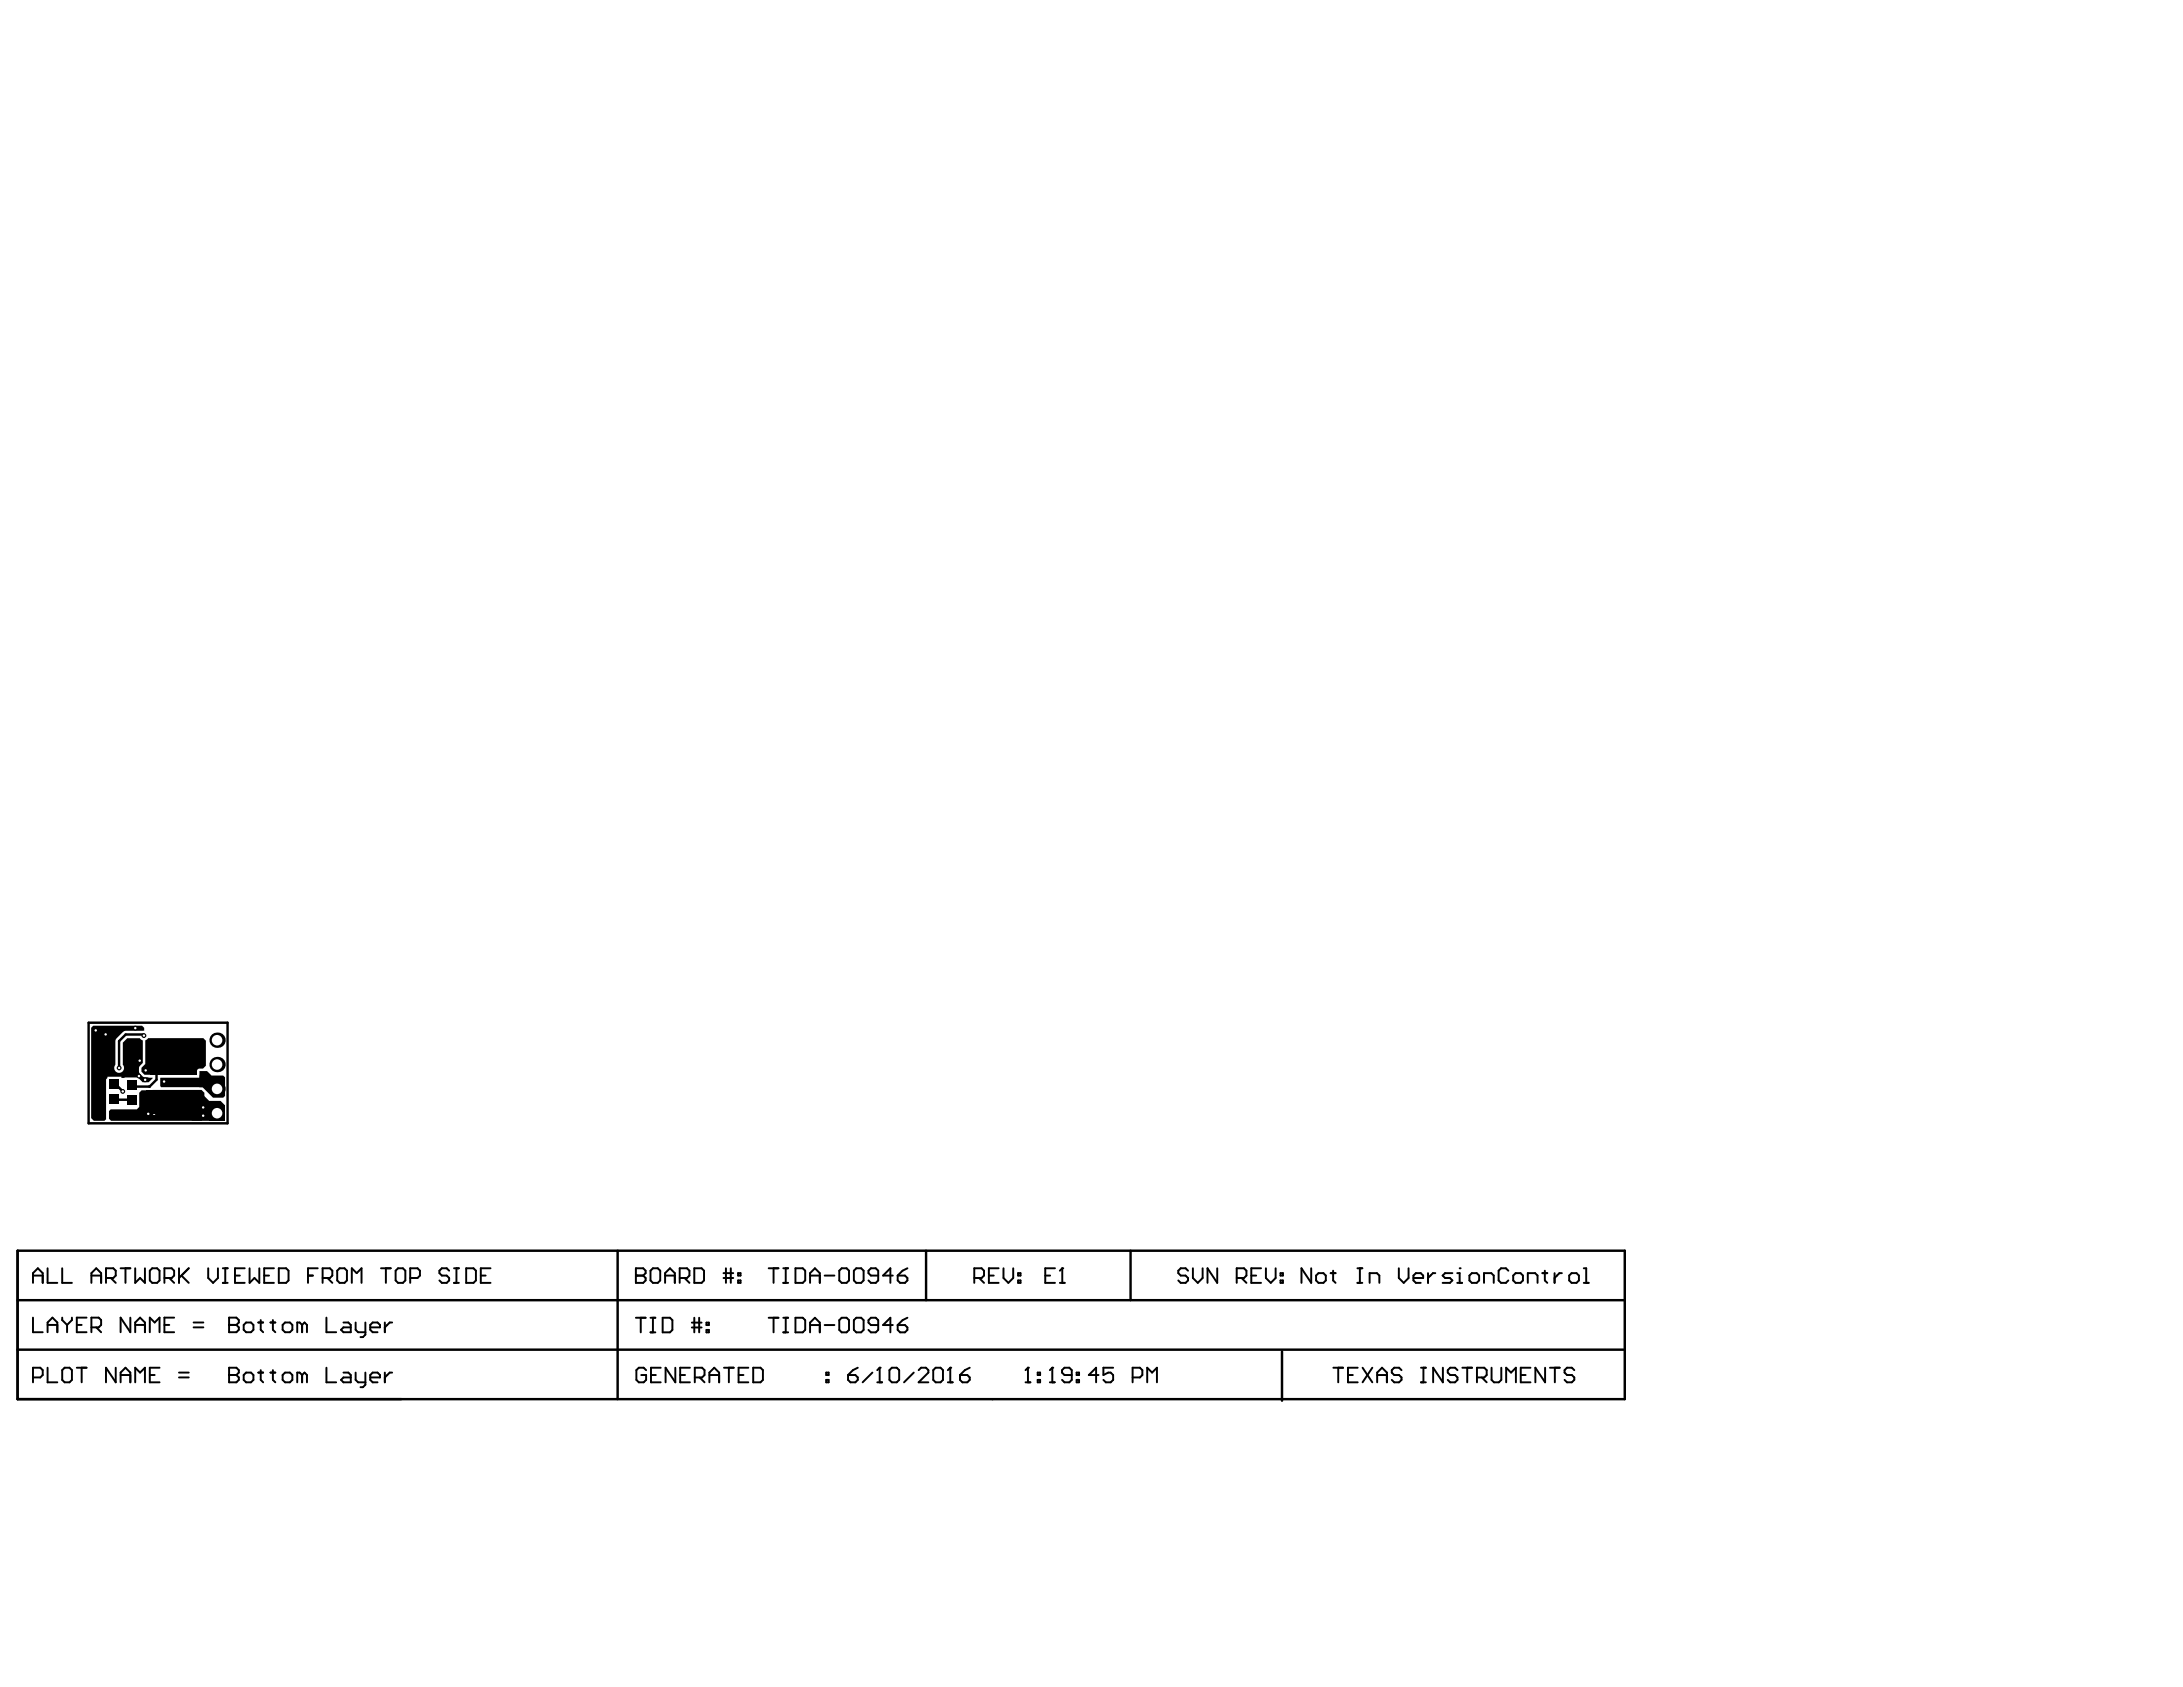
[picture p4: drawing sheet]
<svg xmlns="http://www.w3.org/2000/svg" width="279mm" height="216mm" viewBox="0 0 279 216" stroke-linecap="round" stroke-linejoin="round" font-family="sans-serif">
<g fill="none" stroke="#000" stroke-width=".31">
<path d="M11.3 130.9h17.8v12.9h-17.8zM14.8 138.8l.9 .9M18.4 132.4h-2.3l-.9 .8v3.5M19.1 139v.1M20.1 135.8h-.1v2.4l-.8 .8-2.1 .1-.3-.3M27.8 132.9v.3M14.8 140.7h2.1M2.2 160.1v19h205.8v-19h-205.7v19M2.2 172.7h205.7M2.2 166.4h205.8M79 160.1v19M118.5 160.1v6.3"/>
<path d="M144.7 160.1v6.3M164.1 172.9v6.4"/>
</g>
<g fill="none" stroke="#000" stroke-width=".25">
<path d="M4.2 163.2h1.3M4.2 164.2v-1.3l.6-.6 .7 .6v1.3M4.2 168.6v1.9h1.3M4.2 176.3h1l.3-.3v-.6l-.3-.4h-1v1.9M6.1 162.3v1.9h1.2M6.1 170.5v-1.2l.6-.7 .6 .7v1.2M6.1 175v1.9h1.2M6.1 169.6h1.2M8 162.3v1.9h1.2M8 175.4l.3-.4h.6l.3 .4v1.2l-.3 .3h-.6l-.3-.3zM8 168.6v.3l.6 .7M8.6 169.6v.9"/>
<path d="M9.2 168.6v.3l-.6 .7M9.8 175h1.3M9.8 169.6h.7M10.5 175v1.9M11.1 168.6h-1.3v1.9h1.3M11.7 163.2h1.2M11.7 169.9h.9l.3-.3v-.7l-.3-.3h-.9v1.9M11.7 164.2v-1.3l.6-.6 .6 .6v1.3M12.3 169.9l.6 .6M13.6 163.6h.9l.3-.4v-.6l-.3-.3h-.9v1.9M14.2 163.6l.6 .6M14.8 175v1.9l-1.2-1.9v1.9"/>
<path d="M15.4 162.3h1.3M15.4 176.9v-1.2l.7-.7 .6 .7v1.2M15.4 176h1.3M16.1 162.3v1.9M16.7 168.6v1.9l-1.3-1.9v1.9M17.3 162.3v1.9l.6-.6 .7 .6v-1.9M17.3 170.5v-1.2l.6-.7 .7 .7v1.2M17.3 176.9v-1.9l.6 .7 .7-.7v1.9M17.3 169.6h1.3M19.2 162.6l.3-.3h.6l.3 .3v1.3l-.3 .3h-.6l-.3-.3zM19.2 176h.6M19.2 170.5v-1.9l.6 .7 .6-.7v1.9"/>
<path d="M20.4 175h-1.2v1.9h1.2M21 163.6h1l.3-.4v-.6l-.3-.3h-1v1.9M21 169.6h.7M21.7 163.6l.6 .6M22.3 168.6h-1.3v1.9h1.3M22.9 176.3h1.3M22.9 175.7h1.3M22.9 162.3v1.9M23.2 163.2l1 1M24.2 162.3l-1.3 1.3M24.8 169.9h1.2M24.8 169.3h1.2"/>
<path d="M26.6 162.3v1.3l.7 .6 .6-.6v-1.3M28.5 164.2h.6M28.5 162.3h.6M28.8 162.3v1.9M29.3 176h.1M29.3 169.6h.1M29.3 175h1l.3 .4v.3l-.3 .3 .3 .3v.3l-.3 .3h-1zM29.3 176h1M29.3 168.6h1l.3 .3v.4l-.3 .3 .3 .3v.3l-.3 .3h-1zM29.3 169.6h1M30.1 163.2h.6M31.2 176l.3-.3h.6l.3 .3v.6l-.3 .3h-.6l-.3-.3z"/>
<path d="M31.2 169.6l.3-.3h.6l.3 .3v.6l-.3 .3h-.6l-.3-.3zM31.3 162.3h-1.2v1.9h1.2M31.9 162.3v1.9l.7-.6 .6 .6v-1.9M33.1 175.7h.6M33.1 169.3h.6M33.4 168.9v1.3l.3 .3M33.4 175.4v1.2l.3 .3M33.8 163.2h.6M34.6 175.7h.6M34.6 169.3h.6M34.9 168.9v1.3l.3 .3M34.9 175.4v1.2l.3 .3"/>
<path d="M35.1 162.3h-1.3v1.9h1.3M35.7 162.3h.9l.3 .3v1.3l-.3 .3h-.9zM36.2 176l.3-.3h.6l.3 .3v.6l-.3 .3h-.6l-.3-.3zM36.2 169.6l.3-.3h.6l.3 .3v.6l-.3 .3h-.6l-.3-.3zM38.7 176l-.3-.3h-.4v1.2M38.7 169.6l-.3-.3h-.4v1.2M38.7 169.6v.9M38.7 176v.9M38.7 176l.3-.3 .3 .3v.9M38.7 169.6l.3-.3 .3 .3v.9M39.4 163.2h.6M40.7 162.3h-1.3v1.9"/>
<path d="M41.3 163.6h.9l.3-.4v-.6l-.3-.3h-.9v1.9M41.8 175v1.9h1.2M41.8 168.6v1.9h1.2M41.9 163.6l.6 .6M43.2 162.6l.3-.3h.6l.3 .3v1.3l-.3 .3h-.6l-.3-.3zM44 175.7h.6l.3 .3v.9h-.9l-.4-.3 .4-.3h.9M44 169.3h.6l.3 .3v.9h-.9l-.4-.3 .4-.3h.9M45 164.2v-1.9l.6 .6 .7-.6v1.9M45.5 175.7v.9l.3 .3h1M45.5 169.3v.9l.3 .3h1M46.8 169.3v1.5l-.3 .3h-.4M46.8 175.7v1.5l-.3 .3h-.4"/>
<path d="M47.4 176.3h1.2v-.3l-.3-.3h-.6l-.3 .3v.6l.3 .3h.6M47.4 169.9h1.2v-.3l-.3-.3h-.6l-.3 .3v.6l.3 .3h.6M48.8 162.3h1.2M49.3 169.3v1.2M49.3 175.7v1.2M49.4 162.3v1.9M50.2 175.7h-.3l-.6 .6M50.2 169.3h-.3l-.6 .6M50.6 162.6l.3-.3h.7l.3 .3v1.3l-.3 .3h-.7l-.3-.3zM52.5 163.6h.9l.3-.4v-.6l-.3-.3h-.9v1.9M57.5 162.6l-.3-.3h-.6l-.4 .3v.3l.4 .3h.6l.3 .4v.3l-.3 .3h-.6l-.4-.3M58.1 164.2h.6"/>
<path d="M58.1 162.3h.6M58.4 162.3v1.9M59.7 162.3h.9l.3 .3v1.3l-.3 .3h-.9zM61.5 163.2h.7M62.8 162.3h-1.3v1.9h1.3M81.4 163.2h.1M81.4 162.3h.9l.3 .3v.3l-.3 .3 .3 .4v.3l-.3 .3h-.9zM81.4 163.2h.9M81.4 168.6h1.2M82 168.6v1.9M82.7 175.4l-.3-.4h-.6l-.4 .4v1.2l.4 .3h.6l.3-.3v-.6h-.6M83.3 162.6l.3-.3h.6l.3 .3v1.3l-.3 .3h-.6l-.3-.3z"/>
<path d="M83.3 168.6h.6M83.3 170.5h.6M83.3 176h.6M83.6 168.6v1.9M84.6 175h-1.3v1.9h1.3M84.8 168.6h.9l.4 .4v1.2l-.4 .3h-.9zM85.1 163.2h1.3M85.1 164.2v-1.3l.6-.6 .7 .6v1.3M86.4 175v1.9l-1.2-1.9v1.9M87 163.6h.9l.3-.4v-.6l-.3-.3h-.9v1.9M87.1 176h.6M87.6 163.6l.6 .6"/>
<path d="M88.3 175h-1.2v1.9h1.2M88.6 169.3h1.2M88.6 169.9h1.2M88.9 162.3h.9l.3 .3v1.3l-.3 .3h-.9zM88.9 168.6v1.9M88.9 176.3h1l.3-.3v-.6l-.3-.4h-1v1.9M89.5 168.6v1.9M89.5 176.3l.7 .6M90.4 169.3h.3v.3h-.3zM90.4 170.2h.3v.3h-.3zM90.8 176h1.2M90.8 176.9v-1.2l.6-.7 .6 .7v1.2"/>
<path d="M92.6 162.9h1.2M92.6 163.6h1.2M92.7 175h1.2M92.9 162.3v1.9M93.3 175v1.9M93.5 162.3v1.9M94.5 163.9h.3v.3h-.3zM94.5 162.9h.3v.3h-.3zM94.5 176h.7M95.8 175h-1.3v1.9h1.3M96.4 175h.9l.3 .4v1.2l-.3 .3h-.9zM98.4 162.3h1.2"/>
<path d="M98.4 168.6h1.2M99 162.3v1.9M99 168.6v1.9M100.3 164.2h.6M100.3 162.3h.6M100.3 168.6h.6M100.3 170.5h.6M100.6 162.3v1.9M100.6 168.6v1.9M101.8 162.3h.9l.4 .3v1.3l-.4 .3h-.9zM101.8 168.6h.9l.4 .4v1.2l-.4 .3h-.9zM103.7 163.2h1.2"/>
<path d="M103.7 169.6h1.2M103.7 164.2v-1.3l.6-.6 .6 .6v1.3M103.7 170.5v-1.2l.6-.7 .6 .7v1.2M105.5 163.2h1.3M105.5 169.6h1.3M105.7 176.6h.4v.3h-.4zM105.7 175.7h.4v.3h-.4zM107.4 162.6l.3-.3h.7l.3 .3v1.3l-.3 .3h-.7l-.3-.3zM107.7 168.6h.7l.3 .4v1.2l-.3 .3h-.7l-.3-.3v-1.2zM108.5 176h1l.3 .3v.3l-.3 .3h-.6l-.4-.3zM109.3 162.6l.3-.3h.6l.3 .3v1.3l-.3 .3h-.6l-.3-.3zM109.6 168.6h.6l.3 .4v1.2l-.3 .3h-.6l-.3-.3v-1.2z"/>
<path d="M109.8 175l-.6 .4-.7 .6M111.7 175.7l-1.3 1.2M112.3 176.9h.6M112.4 163.2h-.9l-.3-.3v-.3l.3-.3h.6l.3 .3v1.3l-.3 .3h-.6l-.3-.3M112.4 169.6h-.9l-.3-.3v-.3l.3-.4h.6l.3 .4v1.2l-.3 .3h-.6l-.3-.3M112.6 175h.1M112.6 175v1.9M112.6 175l-.3 .4M113.8 175.4l.3-.4h.7l.3 .4v1.2l-.3 .3h-.7l-.3-.3zM114.3 163.2h-1.3l1-.9v1.9M114.3 169.6h-1.3l1-1v1.9M114.9 163.2h.9l.3 .4v.3l-.3 .3h-.6l-.3-.3z"/>
<path d="M114.9 169.6h.9l.3 .3v.3l-.3 .3h-.6l-.3-.3zM116.1 162.3l-.6 .3-.6 .6M116.1 168.6l-.6 .4-.6 .6M117 175.7l-1.3 1.2M117.6 175.4l.3-.4h.6l.3 .4v.3l-1.2 1.2h1.2M119.4 175.4l.4-.4h.6l.3 .4v1.2l-.3 .3h-.6l-.4-.3zM121.3 176.9h.6M121.6 175h.1M121.6 175v1.9M121.6 175l-.3 .4M122.9 176h.9l.3 .3v.3l-.3 .3h-.6l-.3-.3zM124.1 175l-.6 .4-.6 .6"/>
<path d="M124.7 163.6h.9l.3-.4v-.6l-.3-.3h-.9v1.9M125.3 163.6l.6 .6M126.6 163.2h.6M127.8 162.3h-1.2v1.9h1.2M128.4 162.3v1.3l.7 .6 .6-.6v-1.3M130.3 163.9h.3v.3h-.3zM130.3 162.9h.3v.3h-.3zM131.3 176.9h.6M131.6 175h.1M131.6 175v1.9M131.6 175l-.3 .4M132.8 176.6h.3v.3h-.3z"/>
<path d="M132.8 175.7h.3v.3h-.3zM133.8 163.2h.6M134.4 176.9h.6M134.7 175h.1M134.7 175v1.9M134.7 175l-.3 .4M135 162.3h-1.2v1.9h1.2M135.6 164.2h.7M136 162.3h.1M136 162.3v1.9M136 162.3l-.4 .3M137.2 176h-1l-.3-.3v-.3l.3-.4h.7l.3 .4v1.2l-.3 .3h-.7l-.3-.3"/>
<path d="M137.8 176.6h.3v.3h-.3zM137.8 175.7h.3v.3h-.3zM140.6 176h-1.2l.9-1v1.9M142.5 175h-1.3v1l.6-.3h.4l.3 .3v.6l-.3 .3h-.7l-.3-.3M145 176.3h.9l.3-.3v-.6l-.3-.4h-.9v1.9M146.8 176.9v-1.9l.7 .7 .6-.7v1.9M152.1 162.6l-.4-.3h-.6l-.3 .3v.3l.3 .3h.6l.4 .4v.3l-.4 .3h-.6l-.3-.3M152.7 162.3v1.3l.6 .6 .6-.6v-1.3M155.8 162.3v1.9l-1.3-1.9v1.9M158.3 163.6h.9l.3-.4v-.6l-.3-.3h-.9v1.9M158.9 163.6l.6 .6M160.2 163.2h.6"/>
<path d="M161.4 162.3h-1.2v1.9h1.2M162 162.3v1.3l.6 .6 .7-.6v-1.3M163.9 163.9h.3v.3h-.3zM163.9 162.9h.3v.3h-.3zM167.8 162.3v1.9l-1.2-1.9v1.9M168.4 163.2l.4-.3h.6l.3 .3v.7l-.3 .3h-.6l-.4-.3zM170.3 162.9h.6M170.6 162.6v1.3l.3 .3M170.7 175h1.2M171.3 175v1.9M172.5 176h.6M173.7 164.2h.7"/>
<path d="M173.7 162.3h.7M173.8 175h-1.3v1.9h1.3M174.1 162.3v1.9M174.4 175l1.2 1.9M175.3 164.2v-1.3h.9l.3 .3v1M175.6 175l-1.2 1.9M176.3 176h1.2M176.3 176.9v-1.2l.6-.7 .6 .7v1.2M179 162.3v1.3l.7 .6 .6-.6v-1.3M179.4 175.4l-.3-.4h-.7l-.3 .4v.3l.3 .3h.7l.3 .3v.3l-.3 .3h-.7l-.3-.3M180.9 163.6h1.2v-.4l-.3-.3h-.6l-.3 .3v.7l.3 .3h.6M181.9 175h.6"/>
<path d="M181.9 176.9h.6M182.2 175v1.9M182.8 162.9v1.3M183.7 162.9h-.3l-.6 .7M184.7 175v1.9l-1.3-1.9v1.9M185.9 162.9h-.9l-.4 .3 .4 .4h.6l.3 .3-.3 .3h-1M186.5 164.2h.6M186.5 162.9h.3v1.3M186.5 175.4l-.3-.4h-.6l-.3 .4v.3l.3 .3h.6l.3 .3v.3l-.3 .3h-.6l-.3-.3M186.8 162.3h.1M187.2 175h1.2M187.8 175v1.9"/>
<path d="M188.4 162.9h.6l.3 .3v.7l-.3 .3h-.6l-.3-.3v-.7zM189 176.3h1l.3-.3v-.6l-.3-.4h-1v1.9M189.7 176.3l.6 .6M189.9 164.2v-1.3h1l.3 .3v1M190.9 175v1.6l.3 .3h.6l.3-.3v-1.6M192.8 176.9v-1.9l.6 .7 .6-.7v1.9M193.1 162.6l-.4-.3h-.6l-.3 .3v1.3l.3 .3h.6l.4-.3M193.7 163.2l.3-.3h.6l.3 .3v.7l-.3 .3h-.6l-.3-.3zM194.6 176h.7M195.5 164.2v-1.3h1l.3 .3v1M195.9 175h-1.3v1.9h1.3M197.4 162.9h.6"/>
<path d="M197.7 162.6v1.3l.3 .3M197.8 175v1.9l-1.3-1.9v1.9M198.4 175h1.2M199 162.9v1.3M199 175v1.9M199.9 162.9h-.3l-.6 .7M200.8 163.2l.3-.3h.7l.3 .3v.7l-.3 .3h-.7l-.3-.3zM201.5 175.4l-.3-.4h-.6l-.4 .4v.3l.4 .3h.6l.3 .3v.3l-.3 .3h-.6l-.4-.3M202.7 164.2h.6M202.7 162.3h.3v1.9"/>
</g>
<g fill="#000">
<path d="M11.7 131.5l.2-.2h6.3l.3 .2v.4l-2.6 .1-1 .9-.1 .3v3.1a.63 .63 0 0 0 0 .8 .63 .63 0 0 0 .9 0 .63 .63 0 0 0 0-.8v-2.9l.6-.5h1.6l.4 .2v2.9l-.5 .6v.6l.5 .6 1.3 .2-.6 .5h-.7l-.6-.6-2.2 .1v-.2h-1.8v.2l-.1 .1v5.1l-.2 .2h-1.4l-.3-.3zM13.9 142.2l.3-.2h3.3l.3-.3v-1.9l.3-.3h7.7l.4 .4v3.2l-.4 .3h-11.6l-.3-.2zM18.6 133.2l.4-.3h7l.4 .3v3.2l-.4 .4h-.2a.44 .44 0 0 0-.6 .2v.5h-6.7l-.4-.3v-.5l.5-.5zM20.5 138l5-.1 .1-.8h.9l.6 .5h1.5l.2 .3v2.4l-.2 .2h-1.3l-1.4-1.3-5.3-.1-.1-.1zM23.8 141l1.1-1.2h.8l1.1 1.1h1.4l.6 .5v1.9l-.2 .1h-4l-.8-.8z"/>
<circle cx="15.7" cy="139.7" r=".31"/>
</g>
<g fill="#000">
<path d="M18.8 133.1h7v3.3h-7z" fill-rule="evenodd"/>
<path d="M18.7 139.5h7.1v3.5h-7.1z" fill-rule="evenodd"/>
</g>
<circle cx="15.7" cy="139.7" r=".16" fill="#fff"/>
<circle cx="17.8" cy="137.7" r=".31" fill="#000"/>
<circle cx="17.8" cy="137.7" r=".16" fill="#fff"/>
<circle cx="18.6" cy="137" r=".31" fill="#000"/>
<circle cx="18.6" cy="137" r=".16" fill="#fff"/>
<circle cx="21" cy="137.3" r=".31" fill="#000"/>
<circle cx="21" cy="137.3" r=".16" fill="#fff"/>
<circle cx="18.6" cy="138.2" r=".31" fill="#000"/>
<circle cx="18.6" cy="138.2" r=".16" fill="#fff"/>
<circle cx="15.2" cy="136.7" r=".31" fill="#000"/>
<circle cx="15.2" cy="136.7" r=".16" fill="#fff"/>
<circle cx="18.4" cy="132.5" r=".31" fill="#000"/>
<circle cx="18.4" cy="132.5" r=".16" fill="#fff"/>
<circle cx="12.3" cy="131.9" r=".31" fill="#000"/>
<circle cx="12.3" cy="131.9" r=".16" fill="#fff"/>
<circle cx="13.5" cy="132.4" r=".31" fill="#000"/>
<circle cx="13.5" cy="132.4" r=".16" fill="#fff"/>
<circle cx="17.3" cy="131.6" r=".31" fill="#000"/>
<circle cx="17.3" cy="131.6" r=".16" fill="#fff"/>
<circle cx="17.9" cy="135.7" r=".31" fill="#000"/>
<circle cx="17.9" cy="135.7" r=".16" fill="#fff"/>
<circle cx="26" cy="141.7" r=".31" fill="#000"/>
<circle cx="26" cy="141.7" r=".16" fill="#fff"/>
<circle cx="19" cy="142.5" r=".31" fill="#000"/>
<circle cx="19" cy="142.5" r=".16" fill="#fff"/>
<circle cx="19.7" cy="142.5" r=".31" fill="#000"/>
<circle cx="19.7" cy="142.5" r=".16" fill="#fff"/>
<circle cx="26" cy="142.8" r=".31" fill="#000"/>
<circle cx="26" cy="142.8" r=".16" fill="#fff"/>
<circle cx="21.4" cy="136.5" r=".31" fill="#000"/>
<circle cx="21.4" cy="136.5" r=".16" fill="#fff"/>
<circle cx="21" cy="138.4" r=".31" fill="#000"/>
<circle cx="21" cy="138.4" r=".16" fill="#fff"/>
<circle cx="27.8" cy="133.1" r=".98" fill="#000"/>
<circle cx="27.8" cy="133.1" r=".67" fill="#fff"/>
<path d="M26.8 141.5h2v1.9h-2z" fill-rule="evenodd" fill="#000"/>
<circle cx="27.8" cy="142.5" r=".67" fill="#fff"/>
<circle cx="27.8" cy="136.2" r=".98" fill="#000"/>
<circle cx="27.8" cy="136.2" r=".67" fill="#fff"/>
<circle cx="27.8" cy="139.4" r=".98" fill="#000"/>
<circle cx="27.8" cy="139.4" r=".67" fill="#fff"/>
<g fill="#000">
<path d="M14.1 138.1h1.1v1.2h-1.1z" fill-rule="evenodd"/>
<path d="M16.3 138.2h1.1v1.2h-1.1z" fill-rule="evenodd"/>
<path d="M19.3 134.5h5.9v3.1h-5.9z" fill-rule="evenodd"/>
<path d="M14.1 140.1h1.1v1.2h-1.1z" fill-rule="evenodd"/>
<path d="M16.3 140.2h1.1v1.2h-1.1z" fill-rule="evenodd"/>
<path d="M19.3 139.4h5.9v3.1h-5.9z" fill-rule="evenodd"/>
</g>
</svg>
